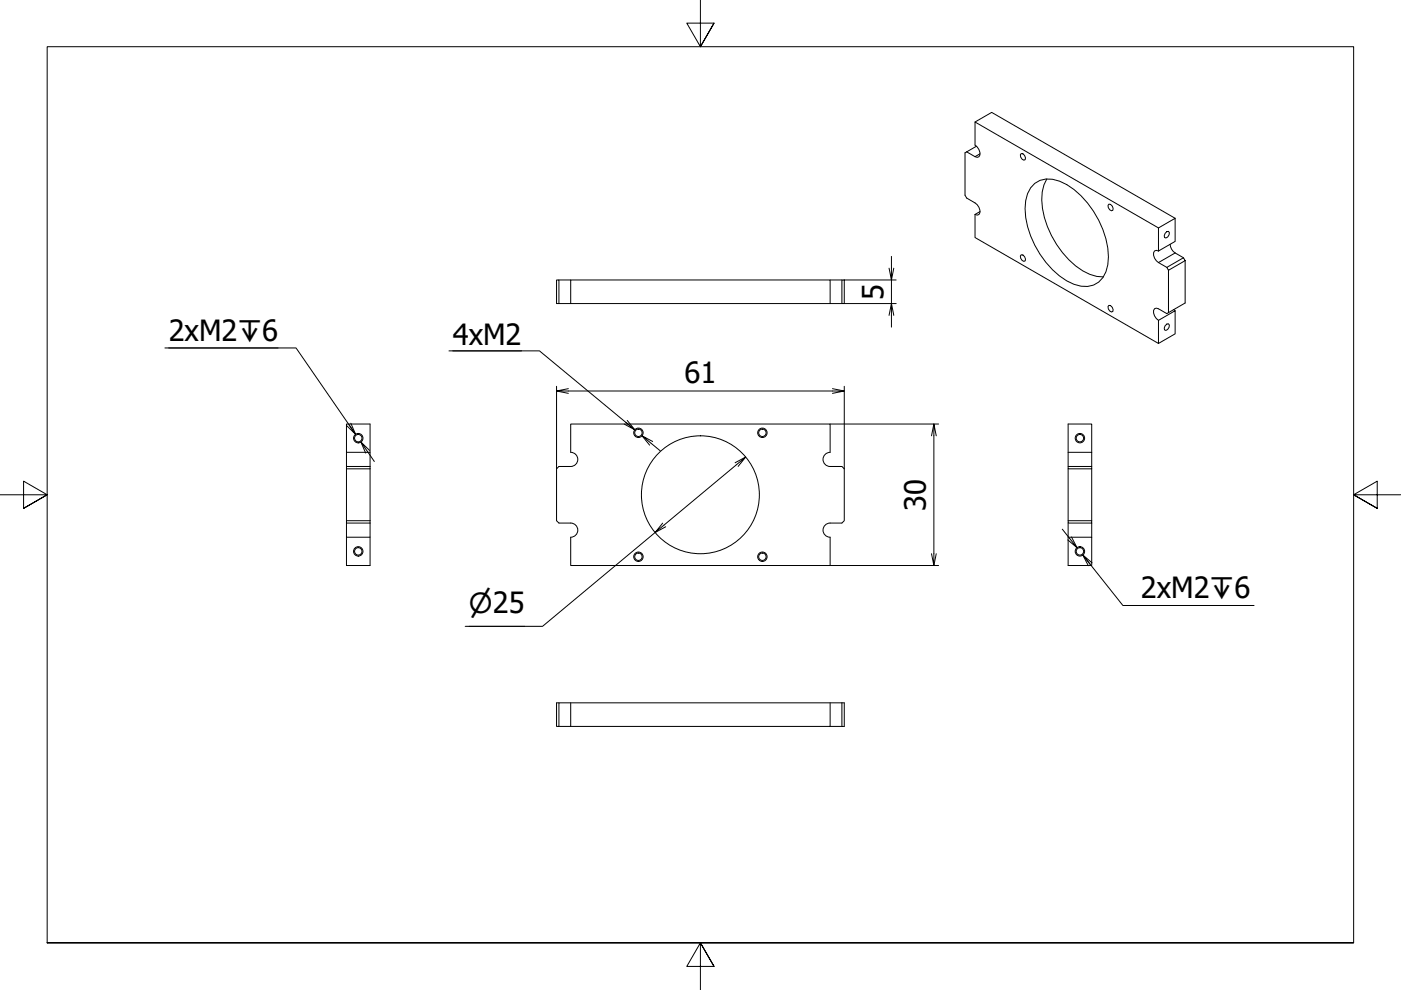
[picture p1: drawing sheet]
<svg xmlns="http://www.w3.org/2000/svg" width="297mm" height="210mm" viewBox="0 0 297 210" stroke-linecap="round" stroke-linejoin="round" font-family="sans-serif">
<defs><g id="words">
<g font-size="6.2">
<text x="187.3" y="63.6" transform="rotate(-90 187.3 63.6)">5</text>
<text x="35.8" y="72.2">2xM2↧6</text>
<text x="96" y="73.2">4xM2</text>
<text x="145.1" y="81.2">61</text>
<text x="196.3" y="108.3" transform="rotate(-90 196.3 108.3)">30</text>
<text x="241.9" y="126.9">2xM2↧6</text>
</g>
<text font-size="5.9" x="99.4" y="130">⌀25</text>
</g></defs>
<!-- layer: Visible (ISO) -->
<g fill="none" stroke="#000" stroke-width=".21">
<path d="M205 32.2l1.7 1 .5 .2 .4-.2a1.79 1.79 0 0 0-.9-2.4v-4.9l38.9 22.4v4.9M205 32.2l-.4 .2v9l.4 .6a3.7 3.7 0 0 1 2.8 2.6v.5l-.2 .4-.4 .1-.5-.1M206.7 25.9l3.6-2.1 38.9 22.5M207 31l-2 1.2M216.5 32.6a.98 .98 0 0 1 .9 1.2l-.3 .2a.93 .93 0 0 1-.6-1.4zM219.4 38.9a5.2 5.2 0 0 1 5.2-.5 17.7 17.7 0 0 1 9.2 10.3 13.5 13.5 0 0 1 .7 8.9 4.8 4.8 0 0 1-6.8 2.7 17.7 17.7 0 0 1-9.2-10.3 13.5 13.5 0 0 1-.6-8.9l.6-1.3zM221.9 37.9a11.7 11.7 0 0 0 .2 10.1 18.5 18.5 0 0 0 9 10.2l1.4 .4 1.4 .1M118 59.4h.5v5h-.5zM118.5 59.4h2.5M176 59.4h2.5M178.5 59.4h.5v5h-.5zM206.7 45.5v4.9l38.9 22.4v-4.9"/>
<path d="M207.8 44.9l-1.1 .6M216.5 54a.98 .98 0 0 1 .9 1.3l-.3 .1a.93 .93 0 0 1-.6-1.4zM235.1 43.3a.98 .98 0 0 1 .8 1.3l-.2 .1a.92 .92 0 0 1-.6-1.4zM245.6 53.2l-.4-.1-.4 .1a1.79 1.79 0 0 0 .8 2.5l1.8 1M245.6 48.3l3.6-2v4.9l-3.6 2M247 49.5l.4-.4h.3a.93 .93 0 0 1-.5 1.4l-.3-.2-.1-.3zM247.4 56.7l3.5-2 .4 .6-3.6 2zM247.7 57.3v9M248.1 51.8a2.36 2.36 0 0 0 1.1 1.8l1.7 1.1M251.3 55.3v8.9l-3.9 2.3-1.8-1-.4-.2-.4 .2a1.79 1.79 0 0 0 .8 2.4M118.5 64.4h60M121 64.4v-5h55v5"/>
<path d="M235.1 64.7a.98 .98 0 0 1 .8 1.3l-.2 .1a.92 .92 0 0 1-.6-1.4zM245.6 67.9l3.6-2v4.9l-3.6 2M247 69.1l.4-.4h.3a.93 .93 0 0 1-.5 1.4l-.3-.2-.1-.3zM248.8 65.6l.4 .3M73.5 95.9v3M73.5 99.4v11M78.5 95.9h-5v-6h5v9M78.5 98.9h-5v.5h5M78.5 98.9v12M121 89.9h55v6a1.5 1.5 0 0 0-1.5 1.5 1.5 1.5 0 0 0 1.5 1.5h2.5l.5 .5v11l-.5 .5h-2.5a1.5 1.5 0 0 0-1.5 1.5 1.5 1.5 0 0 0 1.5 1.5v6h-55v-6a1.5 1.5 0 0 0 1.5-1.5 1.5 1.5 0 0 0-1.5-1.5h-2.5l-.5-.5v-11l.5-.5h2.5a1.5 1.5 0 0 0 1.5-1.5 1.5 1.5 0 0 0-1.5-1.5zM226.5 98.9h5v.5h-5zM226.5 95.9h5v3"/>
<path d="M226.5 99.4v11M231.5 95.9v-6h-5v9M231.5 99.4v11M73.5 110.9v3h5M78.5 110.9v9h-5v-6M78.5 110.4h-5v.5h5M226.5 110.4h5v.5h-5zM226.5 110.9v9h5v-6h-5M231.5 110.9v3M118.5 149h-.5v5h.5v-5h60M121 149v5h-2.5M176 149v5h-55"/>
<path d="M176 154h2.5M178.5 149h.5v5h-.5z"/>
<circle cx="76" cy="92.9" r=".79"/>
<circle cx="135.4" cy="91.8" r=".79"/>
<circle cx="161.6" cy="91.8" r=".79"/>
<circle cx="229" cy="92.9" r=".79"/>
<circle cx="76" cy="116.9" r=".79"/>
<circle cx="135.4" cy="118" r=".79"/>
<circle cx="148.5" cy="104.9" r="12.5"/>
<circle cx="161.6" cy="118" r=".79"/>
<circle cx="229" cy="116.9" r=".79"/>
</g>
<!-- layer: Visible Narrow (ISO) -->
<g fill="none" stroke="#000" stroke-width=".21">
<path d="M207.8 32.6l-1.1 .6M249.2 53.6l-3.6 2.1"/>
<circle cx="76" cy="92.9" r="1"/>
<circle cx="135.4" cy="91.8" r="1"/>
<circle cx="161.6" cy="91.8" r="1"/>
<circle cx="229" cy="92.9" r="1"/>
<circle cx="76" cy="116.9" r="1"/>
<circle cx="135.4" cy="118" r="1"/>
<circle cx="161.6" cy="118" r="1"/>
<circle cx="229" cy="116.9" r="1"/>
</g>
<!-- layer: Border (ISO) -->
<path d="M148.5 0v9.9l-2.9-5h5.8l-2.9 5 2.9-5M0 104.9h10l-5-2.9v5.8l5-2.9-5 2.9M297 104.9h-10l5-2.9v5.8l-5-2.9 5 2.9M10 199.9v-190h277v190h-277h277M151.4 204.9l-2.9-5 2.9 5h-5.8l2.9-5v10" fill="none" stroke="#000" stroke-width=".21"/>
<!-- layer: Dimension (ISO) -->
<g fill="none" stroke="#000" stroke-width=".21">
<path d="M179 59.4h11M189 54.4v5l-.5-2.5M189.5 56.9l-.5 2.5v5l-.5 2.5M35 73.8h27.8l12.6 18.3-1-2.4M35.8 73.8h23.2M95.2 74.4h19.2l20.2 16.7-1.6-2M96 74.4h14.6M179 64.4h11M189.5 66.9l-.5-2.5v5M74 90l1.4 2.1-1.8-1.8M76.5 93.7l1 2.4M78.4 95.5l-1.9-1.8 2.9 4.1"/>
<path d="M118 82.9l2.5 .5M118 81.9v17.5M120.5 82.4l-2.5 .5h61l-2.5 .5M132.7 89.5l1.9 1.6-2.3-1.2M136.1 92.4l1.6 2M138.4 93.6l-2.3-1.2 3.9 3.2M156.5 98.9l1.6-2-19.2 16 1.6-2M158.1 96.9l-2.2 1.2M176 89.9h23M176.5 82.4l2.5 .5M179 81.9v17.5M198 89.9l-.5 2.5"/>
<path d="M198.5 92.4l-.5-2.5v30l-.5-2.5M141.1 111.7l-2.2 1.2-23.9 19.9h-16.4M176 119.9h23M198.5 117.4l-.5 2.5M225.2 112.2l3.1 3.9-1.9-1.6M227.2 113.9l1.1 2.2M230.7 120l-1.1-2.3 8.5 10.7h27.8M231.5 119.3l-1.9-1.6 1.5 1.9M99.4 132.8h11.8M241.9 128.4h23.2"/>
</g>
<use href="#words"/>
</svg>
